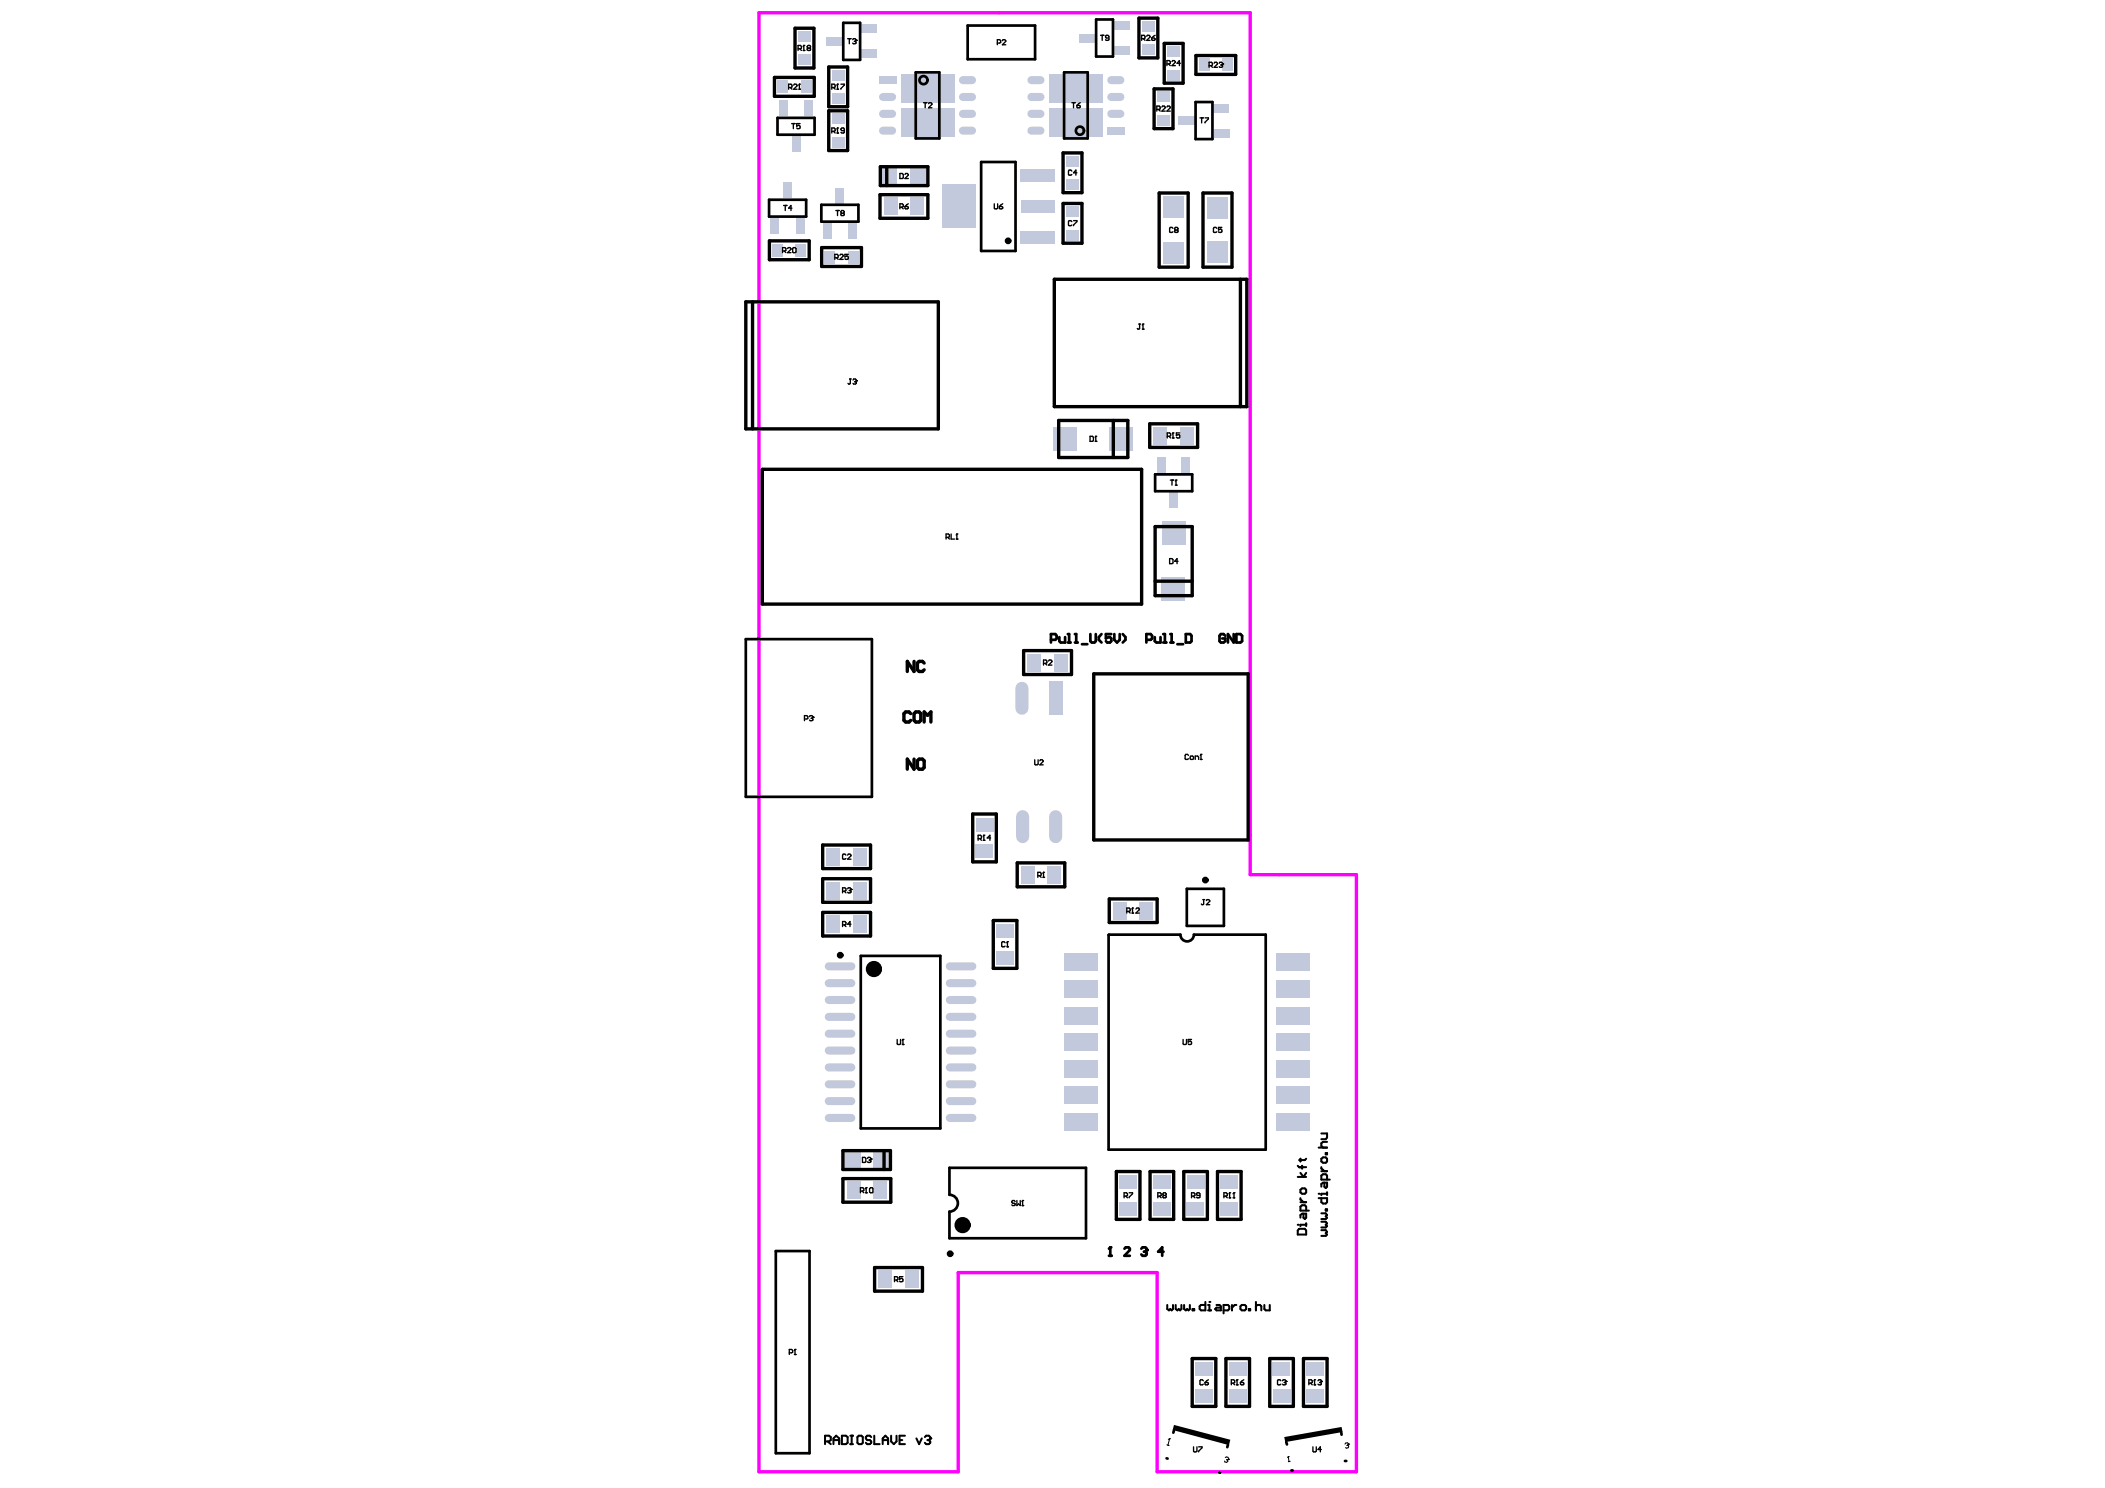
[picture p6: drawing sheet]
<svg xmlns="http://www.w3.org/2000/svg" width="297mm" height="210mm" viewBox="0 0 297 210" stroke-linecap="round" stroke-linejoin="round" font-family="sans-serif">
<path d="M107.1 1.8h69.3v121.6h15v84.2h-28.1v-28.1h-28.1v28.1h-28.1z" fill="none" stroke="#f0f" stroke-width=".48"/>
<g fill="#c2c9dc">
<path d="M119.5 166.7h1.9v2.5h-1.9z" fill-rule="evenodd"/>
<path d="M119.1 162.4h2.3v2.5h-2.3z" fill-rule="evenodd"/>
<path d="M123.3 166.7h1.8v2.5h-1.8z" fill-rule="evenodd"/>
</g>
<path d="M145.5 18.4h1.3M145.5 16.1h1.3M145.5 11.3h1.3" fill="none" stroke="#c2c9dc" stroke-width="1.1"/>
<g fill="#c2c9dc">
<path d="M157.2 6.5h2.3v1.2h-2.3z" fill-rule="evenodd"/>
<path d="M157.2 3h2.2v1.2h-2.2z" fill-rule="evenodd"/>
<path d="M161.1 6.3h1.8v1.5h-1.8z" fill-rule="evenodd"/>
<path d="M161.2 2.9h1.8v1.6h-1.8z" fill-rule="evenodd"/>
<path d="M164.8 9.8h1.7v1.6h-1.7z" fill-rule="evenodd"/>
<path d="M164.7 6.5h1.8v1.5h-1.8z" fill-rule="evenodd"/>
<path d="M172.2 169.5h2.5v1.9h-2.5z" fill-rule="evenodd"/>
<path d="M172.3 165.8h2.4v1.9h-2.4z" fill-rule="evenodd"/>
<path d="M108.8 30.7h1.2v2.3h-1.2z" fill-rule="evenodd"/>
<path d="M112.3 30.7h1.2v2.3h-1.2z" fill-rule="evenodd"/>
<path d="M112.3 34.4h1.5v1.8h-1.5z" fill-rule="evenodd"/>
<path d="M111.7 19.1h1.2v2.3h-1.2z" fill-rule="evenodd"/>
<path d="M116.1 31.5h1.2v2.2h-1.2z" fill-rule="evenodd"/>
<path d="M116.4 35.4h1.4v1.8h-1.4z" fill-rule="evenodd"/>
<path d="M119.7 31.5h1.2v2.2h-1.2z" fill-rule="evenodd"/>
<path d="M119.7 35.4h1.4v1.8h-1.4z" fill-rule="evenodd"/>
<path d="M137.7 115.4h2.5v1.9h-2.5z" fill-rule="evenodd"/>
<path d="M137.7 119.1h2.4v1.9h-2.4z" fill-rule="evenodd"/>
<path d="M145 92.3h1.9v2.4h-1.9z" fill-rule="evenodd"/>
</g>
<path d="M145.5 13.7h1.3" fill="none" stroke="#c2c9dc" stroke-width="1.1"/>
<g fill="#c2c9dc">
<path d="M148.8 92.3h1.8v2.4h-1.8z" fill-rule="evenodd"/>
<path d="M165 69.4h1.2v2.3h-1.2z" fill-rule="evenodd"/>
<path d="M164 73.6h3.3v3.3h-3.3z" fill-rule="evenodd"/>
<path d="M164.1 34.2h3v3h-3z" fill-rule="evenodd"/>
<path d="M164.1 27.7h3v3h-3z" fill-rule="evenodd"/>
<path d="M168.7 195.9h2.4v1.9h-2.4z" fill-rule="evenodd"/>
<path d="M168.7 192.2h2.4v1.9h-2.4z" fill-rule="evenodd"/>
<path d="M169.2 8.3h1.5v1.8h-1.5z" fill-rule="evenodd"/>
<path d="M172.5 8.3h1.4v1.8h-1.4z" fill-rule="evenodd"/>
<path d="M179.7 195.9h2.4v1.9h-2.4z" fill-rule="evenodd"/>
<path d="M179.6 192.2h2.4v1.9h-2.4z" fill-rule="evenodd"/>
<path d="M157.1 127.2h1.9v2.5h-1.9z" fill-rule="evenodd"/>
<path d="M160.8 127.2h1.9v2.5h-1.9z" fill-rule="evenodd"/>
<path d="M163.9 81.4h3.4v3.3h-3.4z" fill-rule="evenodd"/>
<path d="M110.5 25.8h1.3v2.2h-1.3z" fill-rule="evenodd"/>
<path d="M109.9 14.2h1.2v2.2h-1.2z" fill-rule="evenodd"/>
<path d="M109.7 11.4h1.4v1.8h-1.4z" fill-rule="evenodd"/>
<path d="M123.2 162.4h2.3v2.5h-2.3z" fill-rule="evenodd"/>
</g>
<path d="M116.9 136.3h3.2M116.9 155.3h3.2M116.9 153h3.2M116.9 148.2h3.2M116.9 141.1h3.2" fill="none" stroke="#c2c9dc" stroke-width="1.1"/>
<g fill="#c2c9dc">
<path d="M120.4 124.4h1.9v2.5h-1.9z" fill-rule="evenodd"/>
<path d="M116.7 124.4h1.8v2.5h-1.8z" fill-rule="evenodd"/>
</g>
<path d="M124.6 18.4h1.3M124.6 16.1h1.3" fill="none" stroke="#c2c9dc" stroke-width="1.1"/>
<g fill="#c2c9dc">
<path d="M113.5 14.2h1.2v2.2h-1.2z" fill-rule="evenodd"/>
<path d="M124 10.8h2.5v1.1h-2.5z" fill-rule="evenodd"/>
<path d="M113 11.4h1.5v1.8h-1.5z" fill-rule="evenodd"/>
<path d="M112.6 7.7h1.8v1.5h-1.8z" fill-rule="evenodd"/>
<path d="M121.6 7h2.2v1.2h-2.2z" fill-rule="evenodd"/>
<path d="M121.5 3.5h2.2v1.2h-2.2z" fill-rule="evenodd"/>
</g>
<path d="M135.9 18.4h1.3M135.9 16.1h1.3M135.9 11.3h1.3M134 136.3h3.2M134 155.3h3.2M134 153h3.2M134 148.2h3.2M134 141.1h3.2" fill="none" stroke="#c2c9dc" stroke-width="1.1"/>
<g fill="#c2c9dc">
<path d="M150.5 29.1h1.7v1.5h-1.7z" fill-rule="evenodd"/>
<path d="M150.4 25.3h1.8v1.5h-1.8z" fill-rule="evenodd"/>
<path d="M150.5 22h1.7v1.5h-1.7z" fill-rule="evenodd"/>
<path d="M167.5 169.5h2.4v1.9h-2.4z" fill-rule="evenodd"/>
<path d="M162.7 169.5h2.4v1.9h-2.4z" fill-rule="evenodd"/>
<path d="M167.5 165.8h2.4v1.9h-2.4z" fill-rule="evenodd"/>
<path d="M162.8 165.8h2.4v1.9h-2.4z" fill-rule="evenodd"/>
<path d="M162.8 60.2h1.9v2.5h-1.9z" fill-rule="evenodd"/>
<path d="M166.6 60.2h1.8v2.5h-1.8z" fill-rule="evenodd"/>
<path d="M109 34.4h1.5v1.8h-1.5z" fill-rule="evenodd"/>
<path d="M124 179.2h1.8v2.5h-1.8z" fill-rule="evenodd"/>
</g>
<path d="M116.9 138.7h3.2M116.9 145.8h3.2M116.9 150.6h3.2M116.9 157.7h3.2M116.9 143.4h3.2" fill="none" stroke="#c2c9dc" stroke-width="1.1"/>
<g fill="#c2c9dc">
<path d="M116.7 119.6h1.8v2.5h-1.8z" fill-rule="evenodd"/>
<path d="M120.4 119.6h1.9v2.5h-1.9z" fill-rule="evenodd"/>
<path d="M117.9 26.5h1.2v2.2h-1.2z" fill-rule="evenodd"/>
<path d="M124.8 27.9h1.9v2.5h-1.9z" fill-rule="evenodd"/>
<path d="M124.4 23.6h2.2v2.5h-2.2z" fill-rule="evenodd"/>
</g>
<path d="M124.6 13.7h1.3" fill="none" stroke="#c2c9dc" stroke-width="1.1"/>
<g fill="#c2c9dc">
<path d="M117.4 13.2h1.8v1.5h-1.8z" fill-rule="evenodd"/>
<path d="M117.4 9.8h1.7v1.6h-1.7z" fill-rule="evenodd"/>
<path d="M117.4 16h1.8v1.5h-1.8z" fill-rule="evenodd"/>
<path d="M117.4 19.3h1.7v1.6h-1.7z" fill-rule="evenodd"/>
<path d="M112.7 4.4h1.7v1.5h-1.7z" fill-rule="evenodd"/>
<path d="M116.6 5.2h2.2v1.3h-2.2z" fill-rule="evenodd"/>
</g>
<path d="M134 138.7h3.2M134 145.8h3.2M134 150.6h3.2M134 157.7h3.2M134 143.4h3.2" fill="none" stroke="#c2c9dc" stroke-width="1.1"/>
<g fill="#c2c9dc">
<path d="M128.5 27.9h1.8v2.5h-1.8z" fill-rule="evenodd"/>
<path d="M132.9 26h4.8v6.2h-4.8z" fill-rule="evenodd"/>
<path d="M128.5 23.6h2.3v2.5h-2.3z" fill-rule="evenodd"/>
</g>
<path d="M135.9 13.7h1.3" fill="none" stroke="#c2c9dc" stroke-width="1.1"/>
<g fill="#c2c9dc">
<path d="M150.2 157h4.7v2.5h-4.7z" fill-rule="evenodd"/>
<path d="M150.2 153.3h4.7v2.4h-4.7z" fill-rule="evenodd"/>
<path d="M150.2 149.5h4.7v2.5h-4.7z" fill-rule="evenodd"/>
<path d="M150.2 145.8h4.7v2.4h-4.7z" fill-rule="evenodd"/>
<path d="M150.2 138.3h4.7v2.4h-4.7z" fill-rule="evenodd"/>
<path d="M150.2 134.6h4.7v2.4h-4.7z" fill-rule="evenodd"/>
<path d="M147.8 122.1h1.9v2.5h-1.9z" fill-rule="evenodd"/>
<path d="M144.1 122.1h1.8v2.5h-1.8z" fill-rule="evenodd"/>
<path d="M148.7 60.3h3.3v3.3h-3.3z" fill-rule="evenodd"/>
<path d="M150.4 32.4h1.8v1.5h-1.8z" fill-rule="evenodd"/>
<path d="M144 23.9h4.8v1.8h-4.8z" fill-rule="evenodd"/>
<path d="M144.1 28.2h4.7v1.8h-4.7z" fill-rule="evenodd"/>
<path d="M144.1 32.6h4.8v1.8h-4.8z" fill-rule="evenodd"/>
<path d="M148.1 15.2h7.5v4.1h-7.5z" fill-rule="evenodd"/>
<path d="M148.1 10.4h7.5v4.1h-7.5z" fill-rule="evenodd"/>
<path d="M152.2 4.7h2.3v1.3h-2.3z" fill-rule="evenodd"/>
<path d="M163.3 64.5h1.2v2.3h-1.2z" fill-rule="evenodd"/>
<path d="M166.8 64.5h1.1v2.3h-1.1z" fill-rule="evenodd"/>
<path d="M163.3 12.9h1.8v1.5h-1.8z" fill-rule="evenodd"/>
<path d="M163.3 16.2h1.7v1.6h-1.7z" fill-rule="evenodd"/>
<path d="M166.3 16.4h2.3v1.2h-2.3z" fill-rule="evenodd"/>
<path d="M184.4 192.2h2.4v1.9h-2.4z" fill-rule="evenodd"/>
<path d="M184.4 195.9h2.4v1.9h-2.4z" fill-rule="evenodd"/>
<path d="M173.4 192.2h2.4v1.9h-2.4z" fill-rule="evenodd"/>
<path d="M173.5 195.9h2.4v1.9h-2.4z" fill-rule="evenodd"/>
<path d="M180.2 157h4.6v2.5h-4.6z" fill-rule="evenodd"/>
<path d="M180.2 153.3h4.6v2.4h-4.6z" fill-rule="evenodd"/>
<path d="M180.2 149.5h4.6v2.5h-4.6z" fill-rule="evenodd"/>
<path d="M180.2 145.8h4.6v2.4h-4.6z" fill-rule="evenodd"/>
<path d="M180.2 138.3h4.6v2.4h-4.6z" fill-rule="evenodd"/>
<path d="M180.2 134.6h4.6v2.4h-4.6z" fill-rule="evenodd"/>
<path d="M120.4 129.1h1.9v2.5h-1.9z" fill-rule="evenodd"/>
<path d="M116.7 129.1h1.8v2.5h-1.8z" fill-rule="evenodd"/>
<path d="M150.2 142.1h4.7v2.4h-4.7z" fill-rule="evenodd"/>
</g>
<path d="M144.3 115.2v2.8M149 115.2v2.8" fill="none" stroke="#c2c9dc" stroke-width="1.9"/>
<path d="M148 96.1h1.9v4.7h-1.9z" fill-rule="evenodd" fill="#c2c9dc"/>
<path d="M144.2 97.1v2.8" fill="none" stroke="#c2c9dc" stroke-width="1.9"/>
<g fill="#c2c9dc">
<path d="M180.2 142.1h4.6v2.4h-4.6z" fill-rule="evenodd"/>
<path d="M158 169.5h2.4v1.9h-2.4z" fill-rule="evenodd"/>
<path d="M158 165.8h2.4v1.9h-2.4z" fill-rule="evenodd"/>
<path d="M171.3 18.1h2.2v1.3h-2.2z" fill-rule="evenodd"/>
<path d="M156.2 17.9h2.5v1.1h-2.5z" fill-rule="evenodd"/>
<path d="M171.2 14.6h2.3v1.3h-2.3z" fill-rule="evenodd"/>
</g>
<path d="M156.8 16.1h1.3M156.8 11.3h1.3" fill="none" stroke="#c2c9dc" stroke-width="1.1"/>
<g fill="#c2c9dc">
<path d="M127.7 179.2h1.9v2.5h-1.9z" fill-rule="evenodd"/>
<path d="M140.6 134.1h2.5v1.9h-2.5z" fill-rule="evenodd"/>
<path d="M140.6 130.4h2.4v1.9h-2.4z" fill-rule="evenodd"/>
<path d="M127.1 10.4h7.5v4.1h-7.5z" fill-rule="evenodd"/>
<path d="M127.1 15.2h7.5v4.1h-7.5z" fill-rule="evenodd"/>
<path d="M156.5 60.3h3.4v3.3h-3.4z" fill-rule="evenodd"/>
<path d="M170.3 27.8h3v3h-3z" fill-rule="evenodd"/>
<path d="M170.3 34.1h3v3h-3z" fill-rule="evenodd"/>
</g>
<path d="M156.8 13.7h1.3" fill="none" stroke="#c2c9dc" stroke-width="1.1"/>
<g fill="none" stroke="#000" stroke-width=".38">
<path d="M109.7 16.6h5.2v2.4h-5.2zM119 3.2h2.4v5.3h-2.4zM129.2 10.2h3.4v9.3h-3.4zM136.5 3.6h9.6v4.8h-9.6zM150.2 10.2h3.3v9.3h-3.3zM154.7 2.7h2.4v5.3h-2.4zM168.7 14.4h2.4v5.2h-2.4zM108.5 28.2h5.3v2.4h-5.3zM115.9 28.9h5.2v2.4h-5.2zM138.5 22.9h4.8v12.5h-4.8zM163 66.9h5.2v2.4h-5.2zM105.2 90.2h17.8v22.2h-17.8z"/>
<path d="M148.3 90.3h.6l.2-.2v-.4l-.2-.3h-.6v1.2M149.5 89.9v.5l.2 .2h.6v-.7M150.7 89.4h.2v1.2M150.7 90.6h.4M151.7 89.4h.2v1.2M151.7 90.6h.4M152.7 90.9h.7M153.9 89.4v1l.2 .2h.3l.2-.2v-1M155.4 89.4l-.3 .5v.4l.3 .3M156.8 89.4h-.7v.7l.3-.2h.2l.2 .2v.3l-.2 .2h-.4l-.1-.2M157.2 89.4v.9l.4 .3 .4-.3v-.9M158.4 89.4l.4 .5v.4l-.4 .3"/>
<path d="M161.8 90.3h.6l.2-.2v-.4l-.2-.3h-.6v1.2M163 89.9v.5l.2 .2h.6v-.7M164.1 89.4h.3v1.2M164.1 90.6h.5M165.1 89.4h.2v1.2M165.1 90.6h.5M166.1 90.9h.8M167.3 89.4h.6l.2 .3v.7l-.2 .2h-.6zM172.9 89.7l-.2-.3h-.4l-.2 .3v.7l.2 .2h.4l.2-.2v-.3h-.4M174.1 89.4v1.2l-.8-1.2v1.2M174.5 89.4h.5l.3 .3v.7l-.3 .2h-.5zM121.5 134.8h11.2v24.4h-11.2z"/>
<path d="M156.4 131.9l10.2-.1a.95 .95 0 0 0 .9 1 .95 .95 0 0 0 1-1h10.1v30.4h-22.2zM167.5 125.4h5.2v5.2h-5.2zM109.5 176.5h4.7v28.5h-4.7zM134 164.7h19.2v10h-19.2v-3.8a1.19 1.19 0 0 0 1.2-1.2 1.19 1.19 0 0 0-1.2-1.2zM156.5 177.1h.4M156.5 176.1l.2-.1v1.1M158.7 176.1l.2-.1h.3l.2 .1v.2l-.7 .8h.7M161 176.1l.2-.1h.4l.2 .1v.2l-.2 .3M161.4 176.6h.2M161.6 176.6l.2 .2v.2l-.2 .1h-.4l-.2-.1M164.2 176.6h-.8l.6-.6v1.1M164.6 205.7l.2 .1"/>
<path d="M165.7 201.8l-.1 .3M172 207.7l.2 .1M173.3 203.8l-.1 .3M181.5 203.4l.1 .4M182.2 207.4h.2M189.3 202.1v.3M189.8 206.1h.2"/>
<circle cx="130.3" cy="11.3" r=".57"/>
<circle cx="152.4" cy="18.4" r=".57"/>
</g>
<g fill="none" stroke="#000" stroke-width=".48">
<path d="M109.3 10.9h5.6v2.7h-5.6zM112.2 4h2.7v5.6h-2.7zM116.9 9.4h2.7v5.7h-2.7zM116.9 15.6h2.7v5.6h-2.7zM160.7 2.6h2.7v5.6h-2.7zM162.9 12.5h2.6v5.6h-2.6zM164.3 6.1h2.6v5.6h-2.6zM168.8 7.8h5.6v2.7h-5.6zM108.6 34h5.6v2.6h-5.6zM115.9 34.9h5.7v2.7h-5.7zM124.2 27.5h6.7v3.3h-6.7zM124.2 23.5h6.7v2.7h-6.7z"/>
<path d="M125.1 23.5v2.7M148.8 39.4h27.1v18h-27.1zM150 21.6h2.7v5.6h-2.7zM150 28.7h2.7v5.6h-2.7zM163.6 27.2h4.1v10.5h-4.1zM169.8 27.2h4v10.5h-4zM175 39.4v18M105.2 42.6h27.2v17.9h-27.2zM106.2 42.6v17.9M149.4 59.3h9.7v5.2h-9.7zM157.1 59.3v5.2M162.2 59.8h6.8v3.3h-6.8z"/>
<path d="M107.6 66.2h53.5v19h-53.5zM163 74.3h5.2v9.7h-5.2zM129 93.3v1.4l-1-1.4v1.4M130.4 93.5l-.2-.2h-.5l-.2 .2v1l.2 .2h.5l.2-.2M144.4 91.8h6.8v3.4h-6.8zM154.3 95.1h21.8v23.4h-21.8zM163 82h5.2M116.1 119.2h6.7v3.3h-6.7zM128.5 100.7l-.2-.3h-.5l-.2 .3v.9l.2 .3h.5l.2-.3M129 107.1v1.4l-1-1.4v1.4M129 100.7l.2-.3h.5l.2 .3v.9l-.2 .3h-.5l-.2-.3zM129.5 107.3l.2-.2h.5l.2 .2v1l-.2 .2h-.5l-.2-.2z"/>
<path d="M130.4 101.9v-1.5l.5 .5 .5-.5v1.5M137.3 114.8h3.3v6.8h-3.3zM116.1 124h6.7v3.3h-6.7zM116.1 128.7h6.7v3.3h-6.7zM140.2 129.8h3.3v6.8h-3.3zM143.5 121.7h6.7v3.4h-6.7zM156.5 126.8h6.8v3.3h-6.8zM118.9 162.3h6.8v2.7h-6.8zM118.9 166.3h6.8v3.3h-6.8zM123.4 178.8h6.8v3.3h-6.8zM124.7 162.3v2.7M157.5 165.3h3.4v6.7h-3.4z"/>
<path d="M162.3 165.3h3.3v6.7h-3.3zM167 165.3h3.4v6.7h-3.4zM171.8 165.3h3.3v6.7h-3.3zM168.2 191.6h3.4v6.8h-3.4zM173 191.6h3.3v6.8h-3.3zM179.2 191.6h3.3v6.8h-3.3zM183.9 191.6h3.4v6.8h-3.4z"/>
<circle cx="142.3" cy="34" r=".24"/>
<circle cx="118.6" cy="134.7" r=".24"/>
<circle cx="170.1" cy="124.1" r=".24"/>
<circle cx="134.1" cy="176.9" r=".24"/>
</g>
<g fill="#000">
<path d="M165.7 201l7.9 2.1-.2 .8-7.9-2.2z" fill-rule="evenodd"/>
<path d="M165.7 201.8l7.6 2z" fill-rule="evenodd"/>
<path d="M181.2 202.7l8.1-1.4 .2 .7-8.1 1.4z" fill-rule="evenodd"/>
<path d="M181.5 203.4l7.8-1.3z" fill-rule="evenodd"/>
</g>
<g fill="none" stroke="#000" stroke-width=".19">
<path d="M111.3 12.3h.5v-.3l-.2-.1h-.3v.7M111.5 12.3l.3 .3M111.7 17.4h.5M111.9 17.4v.7M112 12l.1-.1h.2l.2 .1-.5 .6h.5M112.6 6.9l.5-.1v-.2l-.2-.2h-.3v.7M112.7 12.6h.2M112.8 11.9h.1M112.8 11.9v.7M112.8 11.9l-.1 .1M112.9 6.9l.2 .2M112.9 17.4h-.5v.4l.3-.1 .2 .1v.3h-.1h-.4"/>
<path d="M113.3 7.1h.3M113.4 6.4h.1M113.4 6.4v.7M113.4 6.4l-.1 .2M114 6.8l-.1-.2 .1-.2h.3l.1 .2-.1 .2M114 6.8l-.1 .1v.1l.1 .1 .4-.1-.1-.2M114 6.8h.3M117.4 12.3h.4v-.3l-.1-.1h-.3v.7M117.4 18.5l.4-.1v-.2l-.1-.1h-.3v.7M117.6 18.5l.2 .3M117.6 12.3l.2 .3M118.1 12.6h.2"/>
<path d="M118.1 18.8h.2M118.2 18.1h.1M118.2 11.9h.1M118.2 11.9v.7M118.2 18.1v.7M118.2 18.1l-.1 .1M118.2 11.9l-.1 .1M118.7 11.9h.4v.1l-.4 .6M119.1 18.4h-.3l-.1-.1 .1-.2h.2l.1 .1v.5l-.1 .1-.3-.1M119.6 5.5h.5M119.8 5.5v.7M120.3 5.6l.1-.1h.3l.1 .2"/>
<path d="M120.6 5.8h.1M120.7 5.8l.1 .1v.2l-.1 .1-.4-.1M120.8 5.7h.1M120.8 5.7l-.1 .1M130.3 14.5h.5M130.6 14.5v.7M131 14.6l.1-.1h.3l.1 .1-.5 .6h.5M140.7 6.1l.5-.1v-.3l-.1-.1h-.4v.7M141.4 5.7l.1-.1h.3l.1 .1-.5 .6h.5M151.2 14.5h.5M151.5 14.5v.7M152 14.9h.3l.1 .1v.1l-.3 .1z"/>
<path d="M152.4 14.5l-.4 .4M155.3 5h.5M155.5 5v.7M156.5 5.4h-.4l-.1-.2 .1-.2h.2l.2 .1v.5l-.2 .1-.3-.1M161.1 5.5l.5-.1v-.3l-.2-.1h-.3v.7M161.3 5.5l.3 .2M161.8 5.1l.1-.1h.2l.2 .1-.5 .6h.5M162.5 5.4h.4l.1 .1v.1l-.4 .1zM163 5l-.5 .4M163.2 15.4l.5-.1v-.2l-.1-.1h-.4v.7M163.5 15.4l.2 .3M164 15.1v-.1h.3l.1 .1-.4 .6h.4"/>
<path d="M164.7 9l.4-.1v-.2l-.1-.2h-.3v.8M164.7 15.1l.1-.1h.2l.1 .1-.4 .6h.4M164.9 9l.2 .3M165.4 8.7l.1-.2h.2l.2 .2-.5 .6h.5M166.6 8.9h-.5l.3-.4v.8M169.3 16.6h.5M169.6 16.6v.7M170 16.6h.5v.2l-.5 .5M170.6 9.3l.5-.1v-.3l-.2-.1h-.3v.7M170.9 9.3l.2 .2M171.3 8.9l.1-.1h.3l.1 .1-.5 .6h.5M172 8.9l.1-.1h.3l.1 .2"/>
<path d="M172.3 9.2h.1M172.4 9.2l.1 .1v.1l-.1 .1-.4-.1M172.5 9h.1M172.5 9l-.1 .2M110.4 35.4l.5-.1v-.2l-.1-.2h-.4v.7M110.6 29h.4M110.7 35.4l.2 .2M110.8 29v.7M111.1 35.1l.1-.2h.3l.1 .2-.5 .5h.5M111.8 29.4h-.5l.3-.4v.7M111.9 34.9h.3l.1 .2v.4l-.1 .1-.3-.1v-.4zM117.8 36.4l.5-.1v-.3l-.2-.1h-.3v.7"/>
<path d="M117.9 29.7h.5M118 36.4l.3 .2M118.2 29.7v.7M118.5 36l.1-.1h.2l.2 .1-.5 .6h.5M118.8 30.1l-.1-.2 .1-.2h.2l.1 .1-.1 .3M118.8 30.1l-.1 .1 .1 .2 .3-.1v-.1l-.1-.1M118.8 30.1h.2M119.7 35.9h-.5v.4l.3-.2 .2 .2v.2l-.1 .1-.4-.1M127 24.5h.3l.2 .1v.5l-.2 .1h-.3zM127 29.2l.5-.1v-.2l-.2-.2h-.3v.8M127.2 29.2l.3 .3M127.7 24.6l.1-.1h.2l.2 .1-.5 .6h.5"/>
<path d="M127.7 29.1h.3l.2 .1v.2l-.4 .1zM128.2 28.7l-.5 .4M140.3 28.7v.7l.1 .1 .4-.1v-.7M141 29.1h.4l.1 .1v.2l-.4 .1zM141.5 28.7l-.5 .4M151.2 31.3l-.1-.2h-.2l-.1 .2v.4l.1 .1 .3-.1M151.2 24.1l-.1-.1h-.2l-.1 .1v.5l.1 .1 .3-.1M151.5 31.1h.5v.2l-.5 .5M152 24.4h-.5l.3-.4v.7M165.5 32.2l-.1-.1h-.3l-.1 .1v.5l.1 .1 .4-.1M165.9 32.5l-.1-.2 .1-.2h.2l.1 .1-.1 .3M165.9 32.5l-.1 .1 .1 .2 .3-.1v-.1l-.1-.1"/>
<path d="M165.9 32.5h.2M171.7 32.2l-.1-.1h-.3l-.1 .1v.5l.1 .1 .4-.1M172.4 32.1h-.5v.4l.3-.2 .2 .2v.2l-.1 .1-.4-.1M119.9 53.5h.2M120 53.5v.6l-.1 .1-.2-.1M120.4 53.6l.1-.1h.2l.1 .2M120.6 53.8h.1M120.7 53.8l.1 .1v.2l-.1 .1-.3-.1M120.8 53.7h.1M120.8 53.7l-.1 .1M160.7 45.7h.3M160.8 45.7v.6l-.1 .1-.2-.1"/>
<path d="M161.2 46.4h.2M161.3 45.7h.1M161.3 45.7v.7M161.3 45.7l-.1 .2M133.5 75.8l.5-.1v-.2l-.2-.2h-.3v.7M133.7 75.8l.3 .2M134.2 75.3v.7h.5M134.9 76h.3M135 75.3h.1M135 75.3v.7M135 75.3l-.1 .2M153.8 61.5h.4l.1 .2v.5l-.1 .1h-.4z"/>
<path d="M154.5 62.3h.3M154.6 61.5h.1M154.6 61.5v.8M154.6 61.5l-.1 .2M164.7 61.5h.5v-.3l-.2-.1h-.3v.7M165 61.5l.2 .3M165 78.8h.4l.1 .1v.5l-.1 .1h-.4zM165.1 67.7h.5M165.4 67.7v.7M165.4 61.8h.3M165.5 61.1h.1M165.5 61.1v.7"/>
<path d="M165.5 61.1l-.1 .1M165.9 68.4h.2M166 67.7h.1M166 67.7v.7M166 67.7l-.1 .2M166.2 79.2h-.4l.3-.4v.7M166.5 61.1h-.5v.4l.4-.2 .1 .4-.1 .1-.4-.1M147.3 93.6l.4-.1v-.3l-.1-.1h-.3v.7M147.5 93.6l.2 .2M148 93.2l.1-.1h.2l.1 .1-.4 .6h.4M113.5 101.4l.5-.1v-.2l-.1-.2h-.4v.8M114.2 101.1l.1-.2h.3l.1 .3"/>
<path d="M114.5 101.3h.1M114.6 101.3l.1 .1v.2l-.1 .1-.4-.1M114.7 101.2h.1M114.7 101.2l-.1 .1M138 118.3l.5-.1v-.2l-.1-.2h-.4v.7M138.3 118.3l.2 .2M138.7 118.5h.3M138.8 117.8h.1M138.8 117.8v.7M138.8 117.8l-.1 .2M139.8 118.2h-.5l.4-.4v.7M146 107.2v.6l.1 .1 .4-.1v-.6"/>
<path d="M146.7 107.3l.1-.1h.3l.1 .1-.5 .6h.5M167.7 106.6l-.1-.2h-.3l-.1 .2v.4l.1 .1 .4-.1M168 106.7h.3l.1 .1v.2l-.1 .1-.4-.1zM168.7 107.1v-.4h.3l.1 .1v.3M169.4 107.1h.2M169.5 106.4h.1M169.5 106.4v.7M169.5 106.4l-.1 .2M118.9 125.7l.5-.1v-.2l-.2-.2h-.3v.8M118.9 130.5l.5-.1v-.3l-.2-.1h-.3v.7M119.1 130.5l.3 .2M119.1 125.7l.3 .3"/>
<path d="M119.4 120.6l-.2-.1h-.2l-.1 .1v.5l.1 .1 .4-.1M119.6 125.4l.1-.2h.2l.2 .3M119.6 120.6l.1-.1h.2l.2 .1-.5 .6h.5M119.8 125.6h.1M119.9 125.6l.2 .1v.2l-.2 .1-.3-.1M120.1 125.5h.1M120.1 130.4h-.5l.3-.4v.7M120.1 125.5l-.2 .1M141.8 133l-.1-.2h-.3v.2v.5v.1l.4-.1M142.1 133.6h.2M142.2 132.8h.1M142.2 132.8v.8"/>
<path d="M142.2 132.8l-.1 .2M146.4 123.5l.5-.1v-.2l-.1-.1h-.4v.7M146.7 123.5l.2 .3M147.2 123.8h.2M147.3 123.1h.1M147.3 123.1v.7M147.3 123.1l-.1 .1M159 128.6l.5-.1v-.3l-.2-.1h-.3v.7M159.2 128.6l.3 .2M159.7 128.8h.3M159.8 128.1h.1M159.8 128.1v.7"/>
<path d="M159.8 128.1l-.1 .1M160.3 128.2l.1-.1h.3l.1 .2-.5 .5h.5M169.8 126.9h.2M169.9 126.9v.6l-.1 .1-.3-.1M170.2 127l.1-.1h.3l.1 .1-.5 .6h.5M126.6 146.6v.6l.1 .1 .4-.1v-.6M127.3 147.3h.3M127.4 146.6h.1M127.4 146.6v.7M127.4 146.6l-.1 .2M166.9 146.6v.6l.1 .1 .4-.1v-.6M168.1 146.6h-.4v.4l.3-.1 .1 .1v.2l-.1 .1-.3-.1"/>
<path d="M121.4 168l.5-.1v-.2l-.1-.2h-.4v.8M121.7 168l.2 .3M121.7 163.3h.3l.2 .1v.5l-.2 .1h-.3zM122.1 168.3h.3M122.2 167.5h.1M122.2 167.5v.8M122.2 167.5l-.1 .2M122.4 163.4l.1-.1h.2l.2 .2M122.7 163.6h.1M122.7 167.7l.1-.2h.3l.1 .2v.5l-.1 .1-.4-.1zM122.7 163.6l.2 .1v.2l-.2 .1-.3-.1M122.9 163.5h.1"/>
<path d="M122.9 163.5l-.2 .1M143.3 169.5l-.2-.2h-.2l-.1 .3 .1 .1 .4 .1v.2l-.2 .1-.3-.1M143.5 169.3v.8l.2-.3 .3 .3v-.8M144.2 170.1h.2M144.3 169.3h.1M144.3 169.3v.8M144.3 169.3l-.1 .2M158.6 168.7l.5-.1v-.2l-.1-.1h-.4v.7M158.9 168.7l.2 .3M159.3 168.3h.5v.1l-.5 .6M163.4 168.7l.5-.1v-.2l-.2-.1h-.3v.7M163.6 168.7l.3 .3"/>
<path d="M164.2 168.6l-.1-.1 .1-.2h.2l.2 .1-.2 .2M164.2 168.6l-.1 .1 .1 .3 .4-.1v-.2l-.2-.1M164.2 168.6h.2M168.1 168.7l.5-.1v-.2l-.1-.1h-.4v.7M168.4 168.7l.2 .3M169.3 168.6h-.4v-.1v-.2h.3l.1 .1v.5l-.1 .1-.3-.1M172.7 168.7l.5-.1v-.2l-.2-.1h-.3v.7M172.9 168.7l.3 .3M173.4 169h.3M173.5 168.3h.1M173.5 168.3v.7M173.5 168.3l-.1 .1"/>
<path d="M174 169h.2M174.1 168.3h.1M174.1 168.3v.7M174.1 168.3l-.1 .1M111.4 190.8l.5-.1v-.2l-.2-.1h-.3v.7M112.1 191.1h.2M112.2 190.4h.1M112.2 190.4v.7M112.2 190.4l-.1 .1M126.2 180.6l.5-.1v-.3l-.1-.1h-.4v.7M126.5 180.6l.2 .2M127.4 180.1h-.5v.4l.3-.2 .2 .2v.2l-.1 .1-.4-.1"/>
<path d="M169.8 194.8l-.1-.2h-.3l-.1 .2v.5h.1h.4M170 195h.4l.1 .1v.2h-.4zM170.5 194.6l-.5 .4M173.8 195.1l.4-.1v-.2l-.1-.2h-.3v.7M174 195.1l.2 .2M174.5 195.3h.2M174.6 194.6h.1M174.6 194.6v.7M174.6 194.6l-.1 .2M175 195h.4l.1 .3h-.3h-.2zM175.5 194.6l-.5 .4M180.7 194.8l-.1-.2h-.2l-.1 .2v.5h.1h.3"/>
<path d="M181 194.8l.1-.2h.2l.2 .3M181.2 195h.1M181.3 195l.2 .1v.2h-.2h-.3M181.5 194.9h.1M181.5 194.9l-.2 .1M184.7 195.1l.5-.1v-.2l-.2-.2h-.3v.7M184.9 195.1l.3 .2M185.4 195.3h.2M185.5 194.6h.1M185.5 194.6v.7M185.5 194.6l-.1 .2M186 194.8l.1-.2h.3l.1 .3"/>
<path d="M186.2 195h.2M186.4 195l.1 .1-.1 .2h-.4M186.5 194.9h.1M186.5 194.9l-.1 .1M168.4 204.1v.6l.1 .1 .4-.1v-.6M169.1 204.1h.5v.1l-.5 .6M185.3 204.1v.6l.1 .1 .3-.1v-.6M186.5 204.5h-.5l.3-.4v.7"/>
</g>
<g fill="none" stroke="#000" stroke-width=".14">
<path d="M164.7 203.8l.3 .1M165 203h.1M165 203l-.2 .9M165 203h-.1M172.9 205.6l.1-.1 .3 .1v.3M173.1 205.9h.1M173.2 205.9l.1 .2-.2 .2-.3-.1v-.1M173.3 205.9h.1M173.3 205.9h-.1M181.8 205.5h.1M181.8 205.5l.1 .7 .1-.1-.2 .1M181.8 205.5l-.1 .1"/>
<path d="M189.8 203.7l.1-.1 .2-.1 .2 .2M190.2 203.9h-.1M190.2 203.9l.1 .1-.1 .2-.2 .1-.1-.1M190.3 203.7h.1M190.3 203.7l-.1 .2"/>
</g>
<g fill="none" stroke="#000" stroke-width=".29">
<path d="M186.5 159.9h.8v.6l-.2 .2h-.6M183.1 172.8h.1M183.1 166h1.2M183.1 164.5l.2 .1h1M183.3 173.3h.8l.2 .3v.5h-1.2v-.5zM183.5 167.8l.2-.2h.4l.2 .2v.4l-.2 .2h-.4l-.2-.2zM183.5 163.5v.3M183.5 169v.2l.4 .4M183.5 169.6h.8M183.5 165.5l.4 .5 .4-.5M183.7 164.5v.3M183.9 171.2v.6l.2 .2 .2-.2v-.6h-.6l-.2 .2v.4"/>
<path d="M184.3 170.8v-.6l-.2-.2h-.4l-.2 .2v.6h1.2M184.3 172.6v.4M184.3 172.8h-.8v.2M184.3 163.5l-.2 .1h-.8M186.1 168.4h.1M186.1 169h1.2v.6l-.2 .2h-.4l-.2-.2v-.6M186.1 161.9h1.2M186.5 173.5h.6l.2 .3-.2 .2 .2 .1-.2 .2h-.6M186.5 172.3h.6l.2 .3-.2 .2 .2 .2-.2 .2h-.6M186.5 171.2h.6l.2 .2-.2 .2 .2 .2-.2 .2h-.6M186.5 163.5l.2-.2h.4l.2 .2v.3l-.2 .2h-.4l-.2-.2zM186.5 164.6v.2l.4 .4"/>
<path d="M186.5 165.2h.8M186.9 166.8v.6l.2 .2 .2-.2v-.6h-.6l-.2 .2v.4M187.1 170.6h.2v.2h-.2zM187.1 162.6h.2v.2h-.2zM187.3 168.4h-.8v.2M187.3 166.4v-.6l-.2-.2h-.4l-.2 .2v.6h1.1M187.3 168.2v.4M187.3 161.1h-.6l-.2 .2v.3l.2 .3M164.7 184.1v.6l.3 .1 .1-.1 .2 .1 .2-.1v-.6M165.9 184.1v.6l.2 .1 .2-.1 .2 .1 .2-.1v-.6M167.1 184.1v.6l.2 .1 .2-.1 .2 .1 .2-.1v-.6M168.3 184.7h.2v.1h-.2z"/>
<path d="M170.1 183.7v1.1h-.6l-.2-.1v-.4l.2-.2h.6M170.5 184.8h.4M170.5 184.1h.2v.7M170.7 183.7h.1M171.7 184.1h.4l.2 .2v.5h-.6l-.2-.1 .2-.2h.6M172.7 184.8h.6l.2-.1v-.4l-.2-.2h-.6v1.2M173.8 184.1v.7M174.5 184.1h-.3l-.4 .4M175 184.3l.2-.2h.5l.1 .2v.4l-.1 .1h-.5l-.2-.1zM176.2 184.7h.2v.1h-.2zM177.2 184.3l.2-.2h.4l.2 .2v.5M177.2 183.7v1.1"/>
<path d="M178.4 184.1v.6l.2 .1h.6v-.7M116.4 203.3h.6l.2-.2v-.4l-.2-.2h-.6v1.2M116.8 203.3l.4 .4M117.6 203.7v-.8l.4-.4 .4 .4v.8M117.6 203.1h.8M118.8 202.5h.6l.2 .2v.8l-.2 .2h-.6zM120 202.5h.4M120 203.7h.4M120.2 202.5v1.2M121 202.7l.2-.2h.4l.2 .2v.8l-.2 .2h-.4l-.2-.2zM122.9 202.7l-.2-.2h-.3l-.2 .2v.2l.2 .2h.3l.2 .2v.2l-.2 .2h-.3l-.2-.2M123.4 202.5v1.2h.7"/>
<path d="M124.6 203.1h.7M124.6 203.7v-.8l.3-.4 .4 .4v.8M125.7 202.5v.8l.4 .4 .4-.4v-.8M126.9 203.1h.4M127.7 202.5h-.8v1.2h.8M129.3 202.9l.4 .8 .4-.8M130.5 202.7l.2-.2h.4l.2 .2v.2M130.9 203.1h.2M131.1 203.1l.2 .2v.2l-.2 .2h-.4l-.2-.2M131.3 202.9h.1M131.3 202.9l-.2 .2"/>
</g>
<g fill="#000">
<circle cx="156.7" cy="176" r=".19"/>
<circle cx="161.8" cy="176.3" r=".19"/>
</g>
<g fill="none" stroke="#000" stroke-width="1.1">
<circle cx="123.3" cy="136.7" r=".57"/>
<circle cx="135.8" cy="172.8" r=".57"/>
</g>
</svg>
